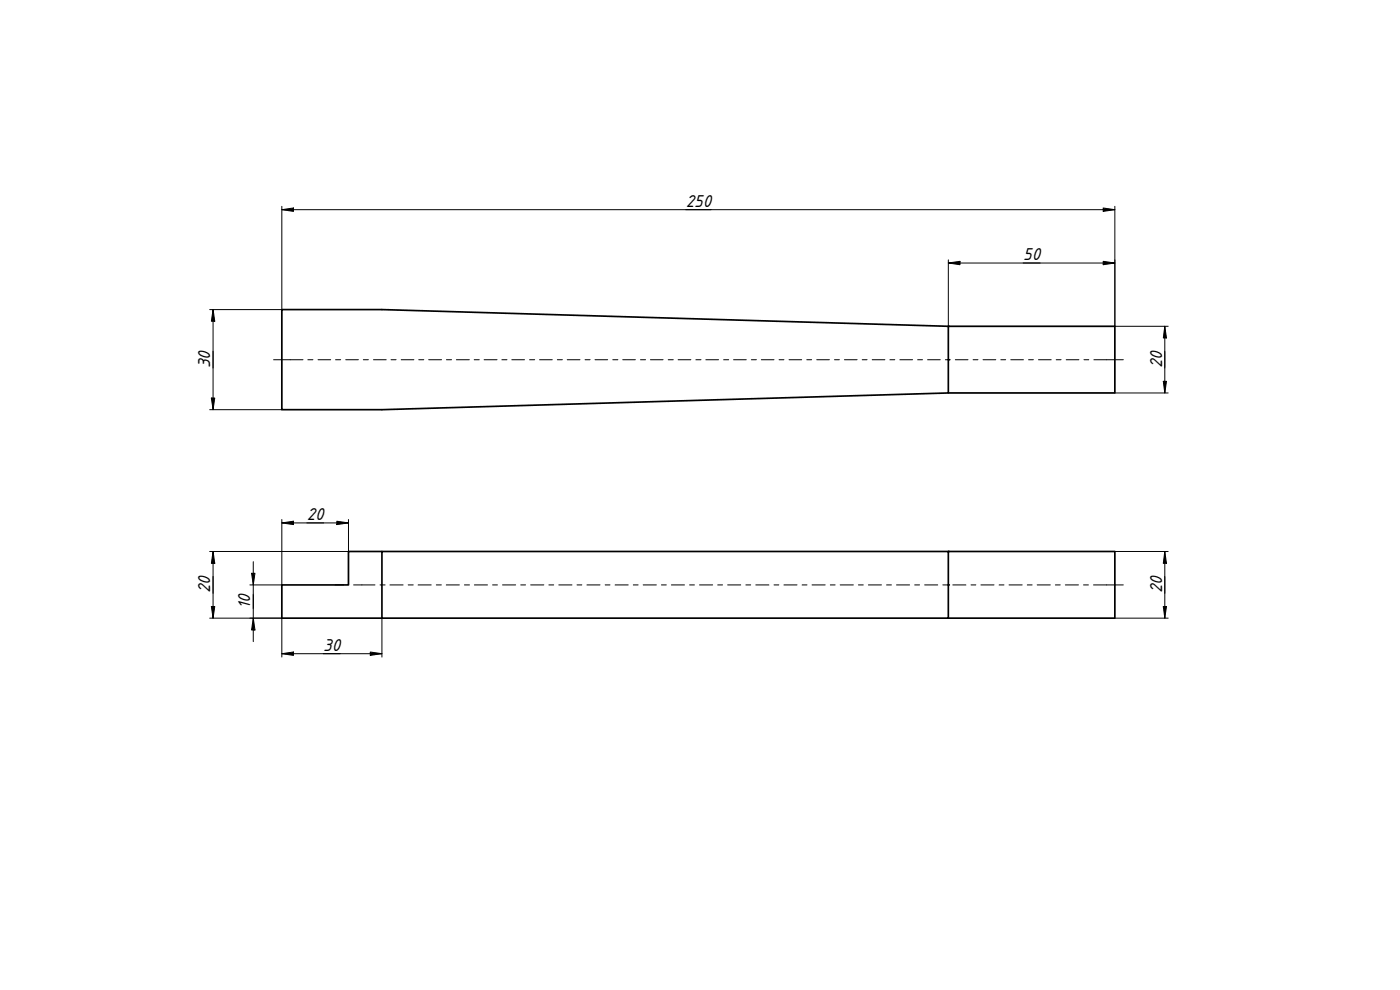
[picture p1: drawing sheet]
<svg xmlns="http://www.w3.org/2000/svg" width="420mm" height="297mm" viewBox="0 0 420 297" stroke-linecap="round" stroke-linejoin="round" font-family="sans-serif">
<defs><g id="words">
<g font-size="5">
<text x="205.8" y="62">250</text>
<text x="307.1" y="78.1">50</text>
<text x="63.1" y="110.4" transform="rotate(-90 63.1 110.4)">30</text>
<text x="348.7" y="110.4" transform="rotate(-90 348.7 110.4)">20</text>
<text x="92.1" y="156">20</text>
<text x="63.1" y="178" transform="rotate(-90 63.1 178)">20</text>
<text x="348.7" y="178" transform="rotate(-90 348.7 178)">20</text>
<text x="75.1" y="182.7" transform="rotate(-90 75.1 182.7)">10</text>
<text x="97" y="195.2">30</text>
</g>
</g></defs>
<path d="M84.6 92.9h30l170 5v20l-170 5h-30zM284.6 97.9h50v20h-50M114.6 165.5h-10v10h-20v10h30M114.6 165.5h170v20h-170zM284.6 165.5h50v20h-50" fill="none" stroke="#000" stroke-width=".51"/>
<g fill="#000">
<circle cx="284.6" cy="97.9" r=".25"/>
<circle cx="284.6" cy="107.9" r=".25"/>
<circle cx="284.6" cy="165.5" r=".25"/>
<circle cx="284.6" cy="175.5" r=".25"/>
</g>
<g fill="none" stroke="#000" stroke-width=".3">
<path d="M84.6 62.9l3.5-.5v1zM84.6 62.9h250M84.6 61.9v31h-21.7M284.6 78.9l3.5-.5v1zM284.6 78.9h50M284.6 78v19.9M331.1 62.4l3.5 .5-3.5 .5zM331.1 78.4l3.5 .5-3.5 .5zM334.6 61.9v36h16M63.9 92.9l.6 3.5h-1.1zM63.9 92.9v30M349.6 97.9l.5 3.5h-1z"/>
<path d="M349.6 97.9v20M63.4 119.4h1.1l-.6 3.5zM334.6 117.9h16M349.1 114.4h1l-.5 3.5zM62.9 122.9h21.7M84.6 156.9l3.5-.5v1zM84.6 155.9v19.6h-9.6M84.6 156.9h20M101.1 156.4l3.5 .5-3.5 .5zM104.6 155.9v19.5M62.9 165.5h41.7M63.9 165.5l.6 3.5h-1.1z"/>
<path d="M63.9 165.5v20M75.5 172h1l-.5 3.5zM76 168.5v24M334.6 165.5h16M349.6 165.5l.5 3.5h-1zM349.6 165.5v20M62.9 185.5h21.7v11.7M63.4 182h1.1l-.6 3.5zM76 185.5l.5 3.5h-1zM84.6 196.1l3.5-.5v1zM84.6 196.1h30M111.1 195.6l3.5 .5-3.5 .5z"/>
<path d="M114.6 185.5v11.7M334.6 185.5h16M349.1 182h1l-.5 3.5z"/>
</g>
<g fill="#000">
<path d="M84.6 62.9l3.5-.5v1z" fill-rule="evenodd"/>
<path d="M284.6 78.9l3.5-.5v1z" fill-rule="evenodd"/>
<path d="M331.1 62.4l3.5 .5-3.5 .5z" fill-rule="evenodd"/>
<path d="M331.1 78.4l3.5 .5-3.5 .5z" fill-rule="evenodd"/>
<path d="M63.9 92.9l.6 3.5h-1.1z" fill-rule="evenodd"/>
<path d="M63.4 119.4h1.1l-.6 3.5z" fill-rule="evenodd"/>
<path d="M349.1 114.4h1l-.5 3.5z" fill-rule="evenodd"/>
<path d="M349.6 97.9l.5 3.5h-1z" fill-rule="evenodd"/>
<path d="M84.6 156.9l3.5-.5v1z" fill-rule="evenodd"/>
<path d="M101.1 156.4l3.5 .5-3.5 .5z" fill-rule="evenodd"/>
<path d="M63.9 165.5l.6 3.5h-1.1z" fill-rule="evenodd"/>
<path d="M75.5 172h1l-.5 3.5z" fill-rule="evenodd"/>
<path d="M349.6 165.5l.5 3.5h-1z" fill-rule="evenodd"/>
<path d="M63.4 182h1.1l-.6 3.5z" fill-rule="evenodd"/>
<path d="M76 185.5l.5 3.5h-1z" fill-rule="evenodd"/>
<path d="M84.6 196.1l3.5-.5v1z" fill-rule="evenodd"/>
<path d="M111.1 195.6l3.5 .5-3.5 .5z" fill-rule="evenodd"/>
<path d="M349.1 182h1l-.5 3.5z" fill-rule="evenodd"/>
</g>
<g fill="none" stroke="#000" stroke-width=".3">
<path d="M82.1 107.9h8.8M92.4 107.9h1.5M95.4 107.9h3.9M100.7 107.9h1.5M103.8 107.9h3.8M109 107.9h1.6M112.1 107.9h3.8M117.3 107.9h1.6M120.4 107.9h3.8M125.7 107.9h1.5M128.7 107.9h3.8M134 107.9h1.5"/>
<path d="M137 107.9h3.8M142.3 107.9h1.5M145.3 107.9h3.9M150.6 107.9h1.5M153.6 107.9h3.8M158.9 107.9h1.6M161.9 107.9h3.8M167.3 107.9h1.5M170.2 107.9h3.9M175.6 107.9h1.5M178.6 107.9h3.8M183.9 107.9h1.5"/>
<path d="M186.9 107.9h3.8M192.2 107.9h1.5M195.2 107.9h3.8M200.5 107.9h1.6M203.5 107.9h3.8M208.9 107.9h1.5M211.8 107.9h3.8M217.2 107.9h1.5M220.2 107.9h3.8M225.5 107.9h1.5M228.5 107.9h3.8M233.8 107.9h1.5"/>
<path d="M236.8 107.9h3.8M242.1 107.9h1.5M245.1 107.9h3.8M250.4 107.9h1.5M253.4 107.9h3.8M258.8 107.9h1.4M261.7 107.9h3.9M267.1 107.9h1.4M270.1 107.9h3.8M275.4 107.9h1.5M278.4 107.9h3.8M283.7 107.9h1.5"/>
<path d="M286.7 107.9h3.8M292 107.9h1.5M295 107.9h3.8M300.4 107.9h1.4M303.3 107.9h3.8M308.7 107.9h1.4M311.7 107.9h3.8M317 107.9h1.5M320 107.9h3.8M325.3 107.9h1.5M328.3 107.9h8.8M100.6 175.5h2.5"/>
<path d="M106.1 175.5h6.4M114 175.5h1.6M117 175.5h4M122.5 175.5h1.5M125.5 175.5h3.9M130.9 175.5h1.6M133.9 175.5h4M139.4 175.5h1.5M142.4 175.5h3.9M147.8 175.5h1.5M150.8 175.5h3.9M156.3 175.5h1.4"/>
<path d="M159.3 175.5h3.9M164.7 175.5h1.5M167.7 175.5h3.9M173.2 175.5h1.4M176.1 175.5h4M181.6 175.5h1.5M184.6 175.5h3.9M190.1 175.5h1.4M193 175.5h4M198.5 175.5h1.5M201.5 175.5h3.9M206.9 175.5h1.5"/>
<path d="M209.9 175.5h4M215.4 175.5h1.5M218.4 175.5h3.9M223.8 175.5h1.5M226.8 175.5h4M232.3 175.5h1.4M235.3 175.5h3.9M240.7 175.5h1.5M243.7 175.5h3.9M249.2 175.5h1.4M252.2 175.5h3.9M257.6 175.5h1.5"/>
<path d="M260.6 175.5h3.9M266.1 175.5h1.4M269 175.5h4M274.5 175.5h1.5M277.5 175.5h3.9M283 175.5h1.4M285.9 175.5h4M291.4 175.5h1.5M294.4 175.5h3.9M299.8 175.5h1.5M302.8 175.5h4M308.3 175.5h1.5"/>
<path d="M311.3 175.5h3.9M316.7 175.5h1.5M319.7 175.5h4M325.2 175.5h1.4M328.2 175.5h8.9"/>
</g>
<use href="#words"/>
</svg>
